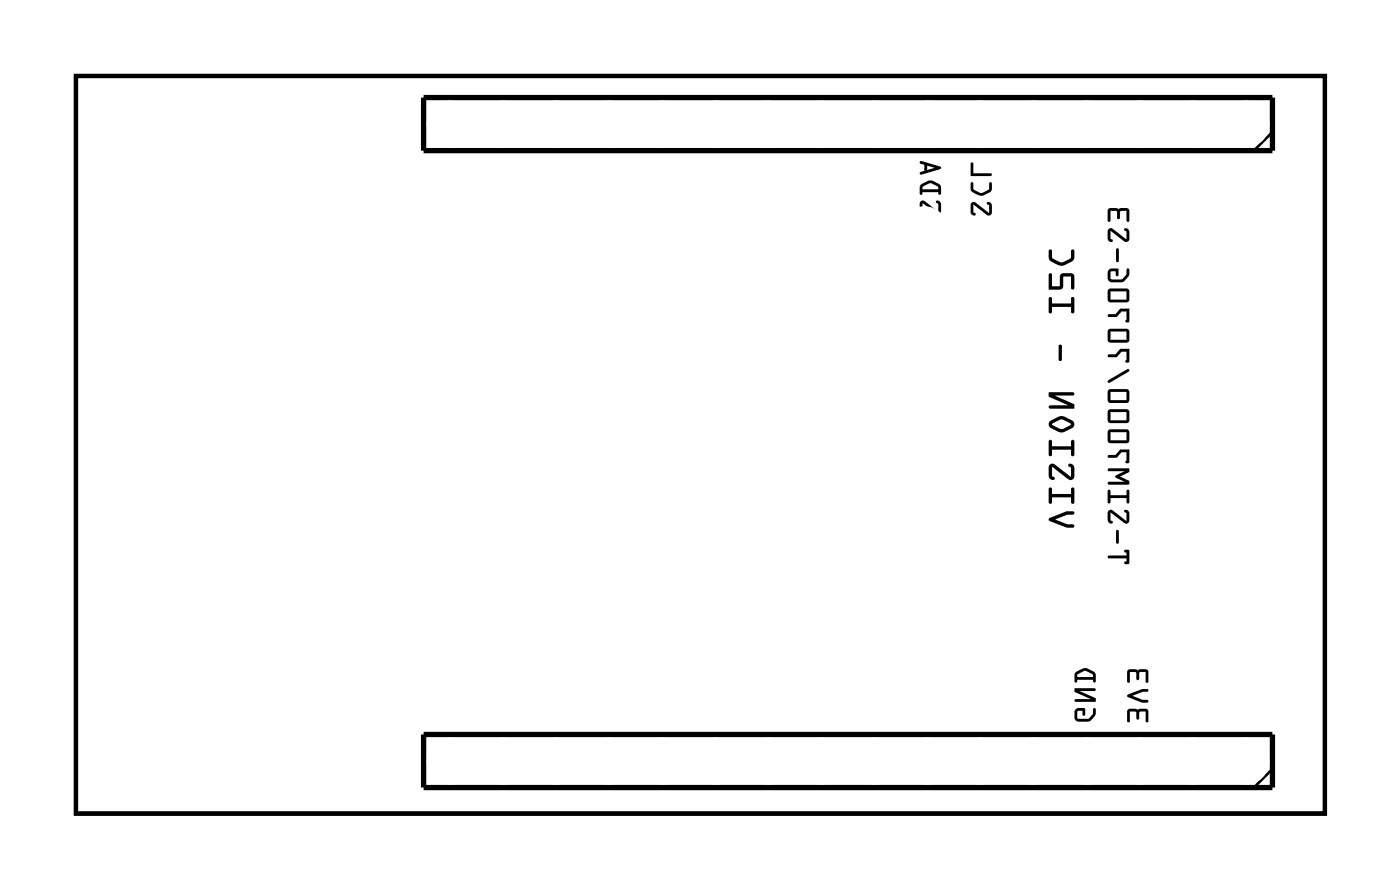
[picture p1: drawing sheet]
<svg xmlns="http://www.w3.org/2000/svg" width="67mm" height="43mm" viewBox="0 0 67 43" stroke-linecap="round" stroke-linejoin="round" font-family="sans-serif">
<path d="M3.6 3.6h59.8v35.3h-59.8z" fill="none" stroke="#000" stroke-width=".2"/>
<g fill="#000">
<path d="M3.6 3.6h59.8v35.3h-59.8zM3.6 3.6v35.3h59.8v-35.3z"/>
<path d="M44.1 9.6l-.1 .5 .1 .1h.2l-.1-.1v-.4l.7 .5h.1l.1-.4-.2-.2-.1 .1 .1 .1v.3l-.6-.5zM44.2 8.9l.4-.1 .3 .1v.2h-.7zM44.1 8.8l-.1 .5h.1l.1-.1h.7l.1 .1v-.4a.6 .6 0 0 0-.9-.1zM44.4 7.9l.4 .1-.4 .1zM44 7.7v.1l.3 .1v.3l-.3 .1 .1 .1 .9-.3v-.1z"/>
<path d="M44.1 9.6l-.1 .5 .1 .1h.2l-.1-.1v-.4l.6 .5h.2l.1-.4-.2-.2-.1 .1 .1 .1v.3l-.6-.5zM44.1 9.6h.2l.6 .5v-.3l-.1-.1 .1-.1 .2 .2-.1 .4h-.1l-.7-.5v.4l.1 .1h-.2l-.1-.1zM44.2 8.9l.4-.1 .3 .1v.2h-.7zM44.2 8.9v.2h.7v-.2l-.3-.1zM44.1 8.8l-.1 .5h.1l.1-.1h.7l.1 .1v-.4a.6 .6 0 0 0-.9-.1zM44.1 8.8l.4-.2 .2 .1 .3 .2v.4h-.1v-.1h-.7l-.1 .1zM44.4 7.9l.4 .1-.4 .1zM44.4 7.9v.2l.4-.1zM44 7.7v.1l.3 .1v.3l-.3 .1 .1 .1 .9-.3v-.1zM44 7.7l1 .3v.1l-.9 .3-.1-.1 .3-.1v-.3l-.3-.1z"/>
<path d="M46.5 9.7v.4l.1 .2 .1-.1-.1-.1v-.3l.7 .5 .2-.1v-.4l-.1-.1h-.2l.2 .1-.1 .4-.6-.5zM46.5 8.7v.3a.6 .6 0 0 0 .6 .3l.4-.2v-.4l-.1 .1-.1 .3-.3 .1-.4-.1v-.3zM46.5 7.8v.6h1l-.1-.1h-.8v-.5z"/>
<path d="M46.5 9.7v.4l.1 .2 .1-.1-.1-.1v-.3l.6 .5 .3-.1v-.4l-.1-.1h-.2l.2 .1-.1 .4-.6-.5zM46.5 9.7h.2l.6 .5 .1-.4-.2-.1h.2l.1 .1v.4l-.2 .1-.7-.5v.3l.1 .1-.1 .1-.1-.2zM46.5 8.7v.3a.6 .6 0 0 0 .6 .3l.4-.2v-.4l-.1 .1-.1 .3-.3 .1-.4-.1v-.3zM46.5 8.7l.1 .1v.3l.4 .1 .3-.1 .1-.3v-.1l.1 .4-.4 .2h-.2l-.4-.2zM46.5 7.8v.6h1l-.1-.1h-.8v-.5zM46.5 7.8h.1v.5h.8l.1 .1h-1z"/>
<path d="M50.2 24.8l.1 .1 .8 .4 .3-.1v-.1h-.3l-.6-.2 .6-.3h.3v-.1h-.3zM50.2 23.4l.1 .7h.1v-.3h.9v.3h.1v-.8l-.1 .1v.2h-.9v-.2zM50.3 22.2l-.1 .6 .1 .2 .2-.1-.1-.1v-.5l.8 .7 .2-.1v-.5l-.1-.2-.2 .1 .2 .1v.4l-.8-.6zM50.2 21.1l.1 .7h.1v-.3h.9v.3h.1v-.7h-.1v.3h-.9v-.3zM50.3 20.2l-.1 .1 .1 .2 .4 .2 .6-.2a.21 .21 0 0 0 0-.4l-.5-.2zM50.4 20.3l.4-.2 .5 .2-.5 .2zM50.2 18.8v.2l1 .4h-.9h-.1l.1 .2h1.1v-.3l-.9-.4h.9v-.1zM50.7 16.5v.7l.1 .1v-.1v-.6zM50.2 14.2l.1 .8 .1-.1v-.2h.9v.2h.1v-.7l-.1 .1v.2h-.9v-.2zM50.2 13.1v.8l.7-.1v-.6h.4v.6h.1v-.6l-.1-.1h-.5l-.1 .6h-.3v-.6zM50.2 12v.3a.72 .72 0 0 0 .8 .4l.4-.3v-.4h-.1v.3l-.5 .3-.4-.3v-.3z"/>
<path d="M50.2 24.8l.1 .1 .8 .4 .3-.1v-.1h-.3l-.6-.2 .6-.3h.3v-.1h-.3zM50.2 24.8l.9-.3h.3v.1h-.3l-.6 .3 .6 .2h.3v.1l-.3 .1-.8-.4zM50.2 23.4l.1 .7h.1v-.3h.9v.3h.1v-.8l-.1 .1v.2h-.9v-.2zM50.2 23.3l.2 .1v.2h.9v-.2l.1-.1v.8h-.1v-.3h-.9v.3h-.1zM50.3 22.2l-.1 .6 .1 .2 .2-.1-.1-.1v-.5l.7 .6 .2 .1 .1-.1v-.5l-.1-.2-.2 .1 .2 .1v.4l-.8-.6zM50.3 22.2h.2l.8 .6v-.4l-.2-.1 .2-.1 .1 .2v.5l-.2 .1-.8-.7v.5l.1 .1-.2 .1-.1-.2zM50.2 21.1l.1 .7h.1v-.3h.9v.3h.1v-.7h-.1v.3h-.9v-.3zM50.2 21.1h.2v.3h.9v-.3h.1v.7h-.1v-.3h-.9v.3h-.1zM50.3 20.2l-.1 .1 .1 .2 .4 .2 .6-.2a.21 .21 0 0 0 0-.4l-.5-.2zM50.3 20.2l.6-.3 .5 .3v.2l-.4 .3h-.3l-.4-.2-.1-.2zM50.4 20.3l.4-.2 .5 .2-.5 .2zM50.4 20.3l.4 .2 .5-.2-.5-.2zM50.2 18.8v.2l1 .4h-.9h-.1l.1 .1h1.1v-.2l-.9-.4h.9v-.1zM50.2 18.8h1.2v.1h-.9l.9 .4v.3h-1.1l-.1-.2h.1h.9l-1-.4zM50.7 16.5v.7l.1 .1v-.1v-.6zM50.7 16.5l.1 .1v.6v.1l-.1-.1zM50.2 14.2l.1 .8 .1-.1v-.2h.9v.2h.1v-.7l-.1 .1v.2h-.9v-.2zM50.2 14.2l.2 .1v.2h.9v-.2l.1-.1v.7h-.1v-.2h-.9v.2l-.1 .1zM50.2 13.1v.8l.7-.1v-.6h.4v.6h.1v-.6l-.1-.1h-.5l-.1 .6h-.3v-.6zM50.2 13.1h.2v.6h.3l.1-.6h.5l.1 .1v.6h-.1v-.6h-.4v.6l-.7 .1zM50.2 12v.4l.5 .3h.3l.4-.3v-.5l-.1 .1v.3l-.5 .3-.4-.3v-.3zM50.2 12h.2v.3l.4 .3 .5-.3v-.3l.1-.1v.5l-.4 .3h-.3l-.5-.3z"/>
<path d="M51.5 33.9v.6h.6a.48 .48 0 0 0 .3-.6l-.1 .3-.2 .2h-.5v-.4h.2v.2h.1v-.3zM51.5 33.9h.5l-.1 .3h-.1v-.2h-.2v.4h.5l.2-.2 .1-.3v.3l-.2 .3h-.6l-.2-.2zM51.4 32.9l.1 .2 .7 .4h-.7v.1h1v-.2l-.8-.3h.7v-.2zM51.4 32.9h1v.2h-.7l.8 .3v.2h-1v-.1h.7l-.7-.4zM51.6 32.3l.4-.2 .3 .2v.1h-.7zM51.6 32.3v.1h.7v-.1l-.3-.2zM51.5 32.2l-.1 .4 .1 .1 .1-.2h.7l.1 .2v-.5a.6 .6 0 0 0-.8-.1zM51.5 32.2l.4-.2h.2l.3 .2 .1 .4h-.2v-.1h-.7l-.1 .2z"/>
<path d="M51.5 33.9v.6h.6a.48 .48 0 0 0 .3-.6l-.1 .3-.2 .2h-.5v-.4h.2v.2h.1v-.3zM51.4 32.9l.1 .2 .7 .4h-.7v.1h1v-.2l-.8-.3h.7v-.2zM51.6 32.3l.4-.2 .3 .2v.1h-.7zM51.5 32.2l-.1 .4 .1 .1 .1-.2h.7l.1 .2v-.5a.6 .6 0 0 0-.8-.1z"/>
<path d="M53.1 26.6v.1h.8l-.1 .3h.3l-.1-.7-.2 .1 .1 .2zM53.4 25.4v.6h.1l.1-.6zM53.1 24.4l-.1 .5 .1 .1h.2l-.1-.1v-.4l.7 .6 .2-.1v-.4l-.1-.2-.2 .1 .1 .1v.3l-.6-.5zM53.1 23.5v.6h.1v-.3h.7v.3h.2l-.1-.7-.1 .1v.2h-.7v-.2zM53.1 22.4v.1h.7l-.4 .3 .4 .3h-.7v.1h1v-.2l-.5-.2 .5-.2v-.2zM53.1 21.8v.1h.3l.3-.3h.2v.5h.2v-.6h-.5l-.2 .3zM53.2 20.7h.7v.4h-.7zM53.1 20.6l-.1 .5 .1 .1h.8l.2-.1v-.4l-.1-.1zM53.2 19.7h.7v.4h-.7zM53.1 19.6l-.1 .5 .1 .1h.8h.2v-.5l-.1-.1zM53.2 18.8h.7v.3h-.7zM53.1 18.7l-.1 .4 .1 .2h.8l.2-.1v-.4l-.1-.2zM53.1 18.2l-.1 .1h.1l1-.6h-.1zM53.1 17v.1h.3l.3-.3h.2v.5h.2v-.6h-.5l-.2 .3zM53.2 15.9h.7v.4h-.7zM53.1 15.8l-.1 .5 .1 .1h.8l.2-.1v-.4l-.1-.2zM53.1 15.1v.1h.3l.3-.3h.2v.5h.2v-.6h-.5l-.2 .2zM53.2 13.9h.7v.4h-.7zM53.1 13.8l-.1 .5 .1 .2h.8l.2-.1v-.5l-.1-.1zM53.1 12.9v.6h.6a.49 .49 0 0 0 .4-.6h-.1l-.1 .2-.2 .3-.5-.1v-.3h.2v.2h.1v-.3zM53.4 11.9v.6h.1l.1-.6zM53.1 11l-.1 .4 .1 .2 .2-.1-.1-.1v-.3l.7 .5 .2-.1v-.4l-.1-.2-.2 .1 .1 .1v.3l-.6-.4zM53.1 10v.6h.1v-.5h.3l.1 .4v-.4h.3v.5h.2v-.5l-.1-.1z"/>
<path d="M53.1 26.6v.1h.8v.2l-.1 .1h.3l-.1-.7-.2 .1h.1v.2zM53.1 26.6h.8v-.2l-.1-.1h.2l.1 .7h-.3l.1-.3h-.8zM53.4 25.4v.6h.1l.1-.6zM53.4 25.4h.2l-.1 .6h-.1zM53.1 24.4l-.1 .5 .1 .1h.2l-.1-.1v-.4l.6 .5h.3v-.4l-.1-.2-.2 .1 .1 .1v.3l-.6-.5zM53.1 24.4h.2l.6 .5v-.3l-.1-.1 .2-.1 .1 .2v.4l-.2 .1-.7-.6v.4l.1 .1h-.2l-.1-.1zM53.1 23.5v.6h.1v-.3h.7v.3h.2l-.1-.7-.1 .1v.2h-.7v-.2zM53.1 23.5h.1v.2h.7v-.2l.1-.1 .1 .7h-.2v-.3h-.7v.3h-.1zM53.1 22.4v.1h.7l-.4 .3 .4 .3h-.7v.1h1v-.2l-.5-.2 .5-.2v-.2zM53.1 22.4h1v.2l-.5 .2 .5 .2v.2h-1v-.1h.7l-.4-.3 .4-.3h-.7zM53.1 21.8v.1h.3l.3-.3h.2v.5h.2v-.6h-.5l-.2 .3zM53.1 21.8h.3l.2-.3h.5v.6h-.2v-.5h-.2l-.3 .3h-.3zM53.2 20.7h.7v.4h-.7zM53.2 20.7v.4h.7v-.4zM53.1 20.6l-.1 .5 .1 .1h.8l.2-.1v-.4l-.1-.1zM53.1 20.6h.9l.1 .1v.4l-.2 .1h-.8l-.1-.1zM53.2 19.7h.7v.4h-.7zM53.2 19.7v.4h.7v-.4zM53.1 19.6l-.1 .5 .1 .1h.8h.2v-.5l-.1-.1zM53.1 19.6h.9l.1 .1v.5h-.2h-.8l-.1-.1zM53.2 18.8h.7v.4h-.7zM53.2 18.8v.3h.7v-.3zM53.1 18.7l-.1 .4 .1 .2h.8l.2-.1v-.4l-.1-.2zM53.1 18.7l.9-.1 .1 .2v.4l-.2 .1h-.8l-.1-.2zM53.1 18.2l-.1 .1h.1l1-.6h-.1zM53.1 18.2l.9-.5h.1l-1 .6h-.1zM53.1 17v.1h.3l.3-.3h.2v.5h.2v-.6h-.5l-.2 .3zM53.1 17h.3l.2-.3h.5v.6h-.2v-.5h-.2l-.3 .3h-.3zM53.2 15.9h.7v.4h-.7zM53.2 15.9v.4h.7v-.4zM53.1 15.8l-.1 .5 .1 .1h.8l.2-.1v-.4l-.1-.2zM53.1 15.8l.9-.1 .1 .2v.4l-.2 .1h-.8l-.1-.1zM53.1 15.1v.1h.3l.3-.3h.2v.5h.2v-.6h-.5l-.2 .2zM53.1 15.1l.3-.1 .2-.2h.5v.6h-.2v-.5h-.2l-.3 .3h-.3zM53.2 13.9h.7v.4h-.7zM53.2 13.9v.4h.7v-.4zM53.1 13.8l-.1 .5 .1 .2h.8l.2-.1v-.5l-.1-.1zM53.1 13.8h.9l.1 .1v.5l-.2 .1h-.8l-.1-.2zM53.1 12.9v.5l.6 .1a.49 .49 0 0 0 .3-.6l-.1 .2-.2 .3-.5-.1v-.3h.2v.2h.1v-.3zM53.1 12.9h.4v.3h-.1v-.2h-.2v.4l.5-.1 .2-.2 .1-.3 .1 .4-.3 .3h-.6l-.2-.2zM53.4 11.9v.6h.1l.1-.6zM53.4 11.9h.2l-.1 .6h-.1zM53.1 11l-.1 .4 .1 .2 .2-.1-.1-.1v-.3l.6 .5 .3-.1v-.4l-.1-.2-.2 .1 .1 .1v.3l-.6-.4zM53.1 11h.2l.6 .4v-.3l-.1-.1 .2-.1 .1 .2v.4l-.2 .1-.7-.5v.3l.1 .1-.2 .1-.1-.2zM53.1 10v.6h.1v-.5h.3l.1 .4v-.4h.3v.5h.2v-.5l-.1-.1zM53.1 10h.9l.1 .1v.5h-.2v-.5h-.3v.4l-.1-.4h-.3v.5h-.1z"/>
<path d="M54 34v.6l.1-.1v-.5l.3 .1 .1 .3 .1-.3 .3-.1v.5h.1v-.5l-.1-.1zM54 33.3v.1l.7 .2h.3l-.1-.1-.7-.2 .7-.2v-.1h-.2zM54 32.1v.6l.1-.1v-.4h.3l.1 .3 .1-.3h.3v.4h.1v-.4l-.1-.2z"/>
<path d="M54 34v.6l.1-.1v-.5l.3 .1 .1 .3 .1-.3 .3-.1v.5h.1v-.5l-.1-.1zM54 34l.9-.1 .1 .1v.5h-.1v-.5l-.3 .1-.1 .3-.1-.3-.3-.1v.5l-.1 .1zM54 33.3v.1l.7 .2h.3l-.1-.1-.7-.2 .7-.2v-.1h-.2zM54 33.3l.7-.3h.2v.1l-.7 .2 .7 .2 .1 .1h-.3l-.7-.2zM54 32.1v.6l.1-.1v-.4h.3l.1 .3 .1-.3h.3v.4h.1v-.4l-.1-.2zM54 32.1l.9-.1 .1 .2v.4h-.1v-.4h-.3l-.1 .3-.1-.3h-.3v.4l-.1 .1z"/>
</g>
<path d="M20.3 4.7h40.6v2.5h-40.6zM20.3 35.1h40.6v2.6h-40.6z" fill="none" stroke="#000" stroke-width=".25"/>
<path d="M60.9 6.3l-.9 .9M60.9 36.8l-.9 .9" fill="none" stroke="#000" stroke-width=".13"/>
<path d="M27 17.8h1.5v1.5h-1.5z" fill="#fff"/>
<path d="M27 17.8h1.5v1.5h-1.5z" fill="none" stroke="#fff" stroke-width=".76" stroke-linecap="butt"/>
<circle cx="27.8" cy="18.5" r=".79" fill="#fff"/>
<circle cx="27.8" cy="18.5" r=".79" fill="none" stroke="#fff" stroke-width=".76" stroke-linecap="butt"/>
<circle cx="27.8" cy="11" r=".79" fill="#fff"/>
<circle cx="27.8" cy="11" r=".79" fill="none" stroke="#fff" stroke-width=".76" stroke-linecap="butt"/>
<path d="M27 30.5h1.5v1.6h-1.5z" fill="#fff"/>
<path d="M27 30.5h1.5v1.6h-1.5z" fill="none" stroke="#fff" stroke-width=".76" stroke-linecap="butt"/>
<circle cx="27.7" cy="31.3" r=".79" fill="#fff"/>
<circle cx="27.7" cy="31.3" r=".79" fill="none" stroke="#fff" stroke-width=".76" stroke-linecap="butt"/>
<circle cx="27.7" cy="23.7" r=".79" fill="#fff"/>
<circle cx="27.7" cy="23.7" r=".79" fill="none" stroke="#fff" stroke-width=".76" stroke-linecap="butt"/>
<circle cx="31.7" cy="11" r=".6" fill="#fff"/>
<circle cx="31.7" cy="11" r=".6" fill="none" stroke="#fff" stroke-width=".65" stroke-linecap="butt"/>
<path d="M31.1 10.4h1.2v1.2h-1.2z" fill="#fff"/>
<path d="M31.1 10.4h1.2v1.2h-1.2z" fill="none" stroke="#fff" stroke-width=".65" stroke-linecap="butt"/>
<circle cx="31.7" cy="8.5" r=".6" fill="#fff"/>
<circle cx="31.7" cy="8.5" r=".6" fill="none" stroke="#fff" stroke-width=".65" stroke-linecap="butt"/>
<circle cx="31.7" cy="23.7" r=".6" fill="#fff"/>
<circle cx="31.7" cy="23.7" r=".6" fill="none" stroke="#fff" stroke-width=".65" stroke-linecap="butt"/>
<path d="M31.1 23.1h1.2v1.2h-1.2z" fill="#fff"/>
<path d="M31.1 23.1h1.2v1.2h-1.2z" fill="none" stroke="#fff" stroke-width=".65" stroke-linecap="butt"/>
<circle cx="31.7" cy="21.2" r=".6" fill="#fff"/>
<circle cx="31.7" cy="21.2" r=".6" fill="none" stroke="#fff" stroke-width=".65" stroke-linecap="butt"/>
<circle cx="36" cy="8.5" r=".7" fill="#fff"/>
<circle cx="36" cy="8.5" r=".7" fill="none" stroke="#fff" stroke-width=".76" stroke-linecap="butt"/>
<circle cx="36" cy="11.1" r=".7" fill="#fff"/>
<circle cx="36" cy="11.1" r=".7" fill="none" stroke="#fff" stroke-width=".76" stroke-linecap="butt"/>
<circle cx="35.5" cy="21.1" r=".7" fill="#fff"/>
<circle cx="35.5" cy="21.1" r=".7" fill="none" stroke="#fff" stroke-width=".76" stroke-linecap="butt"/>
<circle cx="35.5" cy="23.7" r=".7" fill="#fff"/>
<circle cx="35.5" cy="23.7" r=".7" fill="none" stroke="#fff" stroke-width=".76" stroke-linecap="butt"/>
<circle cx="13.9" cy="12.1" r=".64" fill="#fff"/>
<circle cx="13.9" cy="12.1" r=".64" fill="none" stroke="#fff" stroke-width=".51"/>
<circle cx="16.5" cy="12.1" r=".64" fill="#fff"/>
<circle cx="16.5" cy="12.1" r=".64" fill="none" stroke="#fff" stroke-width=".51"/>
<circle cx="24.1" cy="12.1" r=".64" fill="#fff"/>
<circle cx="24.1" cy="12.1" r=".64" fill="none" stroke="#fff" stroke-width=".51"/>
<circle cx="24.1" cy="17.2" r=".64" fill="#fff"/>
<circle cx="24.1" cy="17.2" r=".64" fill="none" stroke="#fff" stroke-width=".51"/>
<circle cx="16.5" cy="17.2" r=".64" fill="#fff"/>
<circle cx="16.5" cy="17.2" r=".64" fill="none" stroke="#fff" stroke-width=".51"/>
<circle cx="13.9" cy="17.2" r=".64" fill="#fff"/>
<circle cx="13.9" cy="17.2" r=".64" fill="none" stroke="#fff" stroke-width=".51"/>
<circle cx="13.9" cy="24.8" r=".64" fill="#fff"/>
<circle cx="13.9" cy="24.8" r=".64" fill="none" stroke="#fff" stroke-width=".51"/>
<circle cx="16.5" cy="24.8" r=".64" fill="#fff"/>
<circle cx="16.5" cy="24.8" r=".64" fill="none" stroke="#fff" stroke-width=".51"/>
<circle cx="24.1" cy="24.8" r=".64" fill="#fff"/>
<circle cx="24.1" cy="24.8" r=".64" fill="none" stroke="#fff" stroke-width=".51"/>
<circle cx="24.1" cy="29.9" r=".64" fill="#fff"/>
<circle cx="24.1" cy="29.9" r=".64" fill="none" stroke="#fff" stroke-width=".51"/>
<circle cx="16.5" cy="29.9" r=".64" fill="#fff"/>
<circle cx="16.5" cy="29.9" r=".64" fill="none" stroke="#fff" stroke-width=".51"/>
<circle cx="13.9" cy="29.9" r=".64" fill="#fff"/>
<circle cx="13.9" cy="29.9" r=".64" fill="none" stroke="#fff" stroke-width=".51"/>
<circle cx="35.6" cy="27.6" r=".7" fill="#fff"/>
<circle cx="35.6" cy="27.6" r=".7" fill="none" stroke="#fff" stroke-width=".76" stroke-linecap="butt"/>
<circle cx="33.1" cy="27.6" r=".7" fill="#fff"/>
<circle cx="33.1" cy="27.6" r=".7" fill="none" stroke="#fff" stroke-width=".76" stroke-linecap="butt"/>
<circle cx="30.6" cy="27.6" r=".7" fill="#fff"/>
<circle cx="30.6" cy="27.6" r=".7" fill="none" stroke="#fff" stroke-width=".76" stroke-linecap="butt"/>
<circle cx="35.6" cy="14.9" r=".7" fill="#fff"/>
<circle cx="35.6" cy="14.9" r=".7" fill="none" stroke="#fff" stroke-width=".76" stroke-linecap="butt"/>
<circle cx="33.1" cy="14.9" r=".7" fill="#fff"/>
<circle cx="33.1" cy="14.9" r=".7" fill="none" stroke="#fff" stroke-width=".76" stroke-linecap="butt"/>
<circle cx="30.6" cy="14.9" r=".7" fill="#fff"/>
<circle cx="30.6" cy="14.9" r=".7" fill="none" stroke="#fff" stroke-width=".76" stroke-linecap="butt"/>
<path d="M8.1 29.9h1.5v1.6h-1.5z" fill="#fff"/>
<path d="M8.1 29.9h1.5v1.6h-1.5z" fill="none" stroke="#fff" stroke-width=".76" stroke-linecap="butt"/>
<circle cx="8.8" cy="30.7" r=".76" fill="#fff"/>
<circle cx="8.8" cy="30.7" r=".76" fill="none" stroke="#fff" stroke-width=".76" stroke-linecap="butt"/>
<circle cx="8.8" cy="27.2" r=".76" fill="#fff"/>
<circle cx="8.8" cy="27.2" r=".76" fill="none" stroke="#fff" stroke-width=".76" stroke-linecap="butt"/>
<circle cx="8.8" cy="23.7" r=".76" fill="#fff"/>
<circle cx="8.8" cy="23.7" r=".76" fill="none" stroke="#fff" stroke-width=".76" stroke-linecap="butt"/>
<path d="M8.1 17.2h1.5v1.5h-1.5z" fill="#fff"/>
<path d="M8.1 17.2h1.5v1.5h-1.5z" fill="none" stroke="#fff" stroke-width=".76" stroke-linecap="butt"/>
<circle cx="8.8" cy="18" r=".76" fill="#fff"/>
<circle cx="8.8" cy="18" r=".76" fill="none" stroke="#fff" stroke-width=".76" stroke-linecap="butt"/>
<circle cx="8.8" cy="14.5" r=".76" fill="#fff"/>
<circle cx="8.8" cy="14.5" r=".76" fill="none" stroke="#fff" stroke-width=".76" stroke-linecap="butt"/>
<circle cx="8.8" cy="11" r=".76" fill="#fff"/>
<circle cx="8.8" cy="11" r=".76" fill="none" stroke="#fff" stroke-width=".76" stroke-linecap="butt"/>
<circle cx="59.7" cy="5.9" r=".74" fill="#fff"/>
<circle cx="59.7" cy="5.9" r=".74" fill="none" stroke="#fff" stroke-width=".76" stroke-linecap="butt"/>
<circle cx="57.1" cy="5.9" r=".74" fill="#fff"/>
<circle cx="57.1" cy="5.9" r=".74" fill="none" stroke="#fff" stroke-width=".76" stroke-linecap="butt"/>
<circle cx="54.6" cy="5.9" r=".74" fill="#fff"/>
<circle cx="54.6" cy="5.9" r=".74" fill="none" stroke="#fff" stroke-width=".76" stroke-linecap="butt"/>
<circle cx="52" cy="5.9" r=".74" fill="#fff"/>
<circle cx="52" cy="5.9" r=".74" fill="none" stroke="#fff" stroke-width=".76" stroke-linecap="butt"/>
<circle cx="49.5" cy="5.9" r=".74" fill="#fff"/>
<circle cx="49.5" cy="5.9" r=".74" fill="none" stroke="#fff" stroke-width=".76" stroke-linecap="butt"/>
<circle cx="47" cy="5.9" r=".74" fill="#fff"/>
<circle cx="47" cy="5.9" r=".74" fill="none" stroke="#fff" stroke-width=".76" stroke-linecap="butt"/>
<circle cx="44.4" cy="5.9" r=".74" fill="#fff"/>
<circle cx="44.4" cy="5.9" r=".74" fill="none" stroke="#fff" stroke-width=".76" stroke-linecap="butt"/>
<circle cx="41.9" cy="5.9" r=".74" fill="#fff"/>
<circle cx="41.9" cy="5.9" r=".74" fill="none" stroke="#fff" stroke-width=".76" stroke-linecap="butt"/>
<circle cx="39.3" cy="5.9" r=".74" fill="#fff"/>
<circle cx="39.3" cy="5.9" r=".74" fill="none" stroke="#fff" stroke-width=".76" stroke-linecap="butt"/>
<circle cx="36.8" cy="5.9" r=".74" fill="#fff"/>
<circle cx="36.8" cy="5.9" r=".74" fill="none" stroke="#fff" stroke-width=".76" stroke-linecap="butt"/>
<circle cx="34.3" cy="5.9" r=".74" fill="#fff"/>
<circle cx="34.3" cy="5.9" r=".74" fill="none" stroke="#fff" stroke-width=".76" stroke-linecap="butt"/>
<circle cx="31.7" cy="5.9" r=".74" fill="#fff"/>
<circle cx="31.7" cy="5.9" r=".74" fill="none" stroke="#fff" stroke-width=".76" stroke-linecap="butt"/>
<circle cx="29.2" cy="5.9" r=".74" fill="#fff"/>
<circle cx="29.2" cy="5.9" r=".74" fill="none" stroke="#fff" stroke-width=".76" stroke-linecap="butt"/>
<circle cx="26.6" cy="5.9" r=".74" fill="#fff"/>
<circle cx="26.6" cy="5.9" r=".74" fill="none" stroke="#fff" stroke-width=".76" stroke-linecap="butt"/>
<circle cx="24.1" cy="5.9" r=".74" fill="#fff"/>
<circle cx="24.1" cy="5.9" r=".74" fill="none" stroke="#fff" stroke-width=".76" stroke-linecap="butt"/>
<circle cx="21.6" cy="5.9" r=".74" fill="#fff"/>
<circle cx="21.6" cy="5.9" r=".74" fill="none" stroke="#fff" stroke-width=".76" stroke-linecap="butt"/>
<circle cx="59.7" cy="5.9" r=".74" fill="#fff"/>
<circle cx="59.7" cy="5.9" r=".74" fill="none" stroke="#fff" stroke-width=".76" stroke-linecap="butt"/>
<circle cx="57.1" cy="5.9" r=".74" fill="#fff"/>
<circle cx="57.1" cy="5.9" r=".74" fill="none" stroke="#fff" stroke-width=".76" stroke-linecap="butt"/>
<circle cx="54.6" cy="5.9" r=".74" fill="#fff"/>
<circle cx="54.6" cy="5.9" r=".74" fill="none" stroke="#fff" stroke-width=".76" stroke-linecap="butt"/>
<circle cx="52" cy="5.9" r=".74" fill="#fff"/>
<circle cx="52" cy="5.9" r=".74" fill="none" stroke="#fff" stroke-width=".76" stroke-linecap="butt"/>
<circle cx="49.5" cy="5.9" r=".74" fill="#fff"/>
<circle cx="49.5" cy="5.9" r=".74" fill="none" stroke="#fff" stroke-width=".76" stroke-linecap="butt"/>
<circle cx="47" cy="5.9" r=".74" fill="#fff"/>
<circle cx="47" cy="5.9" r=".74" fill="none" stroke="#fff" stroke-width=".76" stroke-linecap="butt"/>
<circle cx="44.4" cy="5.9" r=".74" fill="#fff"/>
<circle cx="44.4" cy="5.9" r=".74" fill="none" stroke="#fff" stroke-width=".76" stroke-linecap="butt"/>
<circle cx="41.9" cy="5.9" r=".74" fill="#fff"/>
<circle cx="41.9" cy="5.9" r=".74" fill="none" stroke="#fff" stroke-width=".76" stroke-linecap="butt"/>
<circle cx="39.3" cy="5.9" r=".74" fill="#fff"/>
<circle cx="39.3" cy="5.9" r=".74" fill="none" stroke="#fff" stroke-width=".76" stroke-linecap="butt"/>
<circle cx="36.8" cy="5.9" r=".74" fill="#fff"/>
<circle cx="36.8" cy="5.9" r=".74" fill="none" stroke="#fff" stroke-width=".76" stroke-linecap="butt"/>
<circle cx="34.3" cy="5.9" r=".74" fill="#fff"/>
<circle cx="34.3" cy="5.9" r=".74" fill="none" stroke="#fff" stroke-width=".76" stroke-linecap="butt"/>
<circle cx="31.7" cy="5.9" r=".74" fill="#fff"/>
<circle cx="31.7" cy="5.9" r=".74" fill="none" stroke="#fff" stroke-width=".76" stroke-linecap="butt"/>
<circle cx="29.2" cy="5.9" r=".74" fill="#fff"/>
<circle cx="29.2" cy="5.9" r=".74" fill="none" stroke="#fff" stroke-width=".76" stroke-linecap="butt"/>
<circle cx="26.6" cy="5.9" r=".74" fill="#fff"/>
<circle cx="26.6" cy="5.9" r=".74" fill="none" stroke="#fff" stroke-width=".76" stroke-linecap="butt"/>
<circle cx="24.1" cy="5.9" r=".74" fill="#fff"/>
<circle cx="24.1" cy="5.9" r=".74" fill="none" stroke="#fff" stroke-width=".76" stroke-linecap="butt"/>
<circle cx="21.6" cy="5.9" r=".74" fill="#fff"/>
<circle cx="21.6" cy="5.9" r=".74" fill="none" stroke="#fff" stroke-width=".76" stroke-linecap="butt"/>
<circle cx="39.7" cy="15.9" r=".6" fill="#fff"/>
<circle cx="39.7" cy="15.9" r=".6" fill="none" stroke="#fff" stroke-width=".76" stroke-linecap="butt"/>
<circle cx="39.7" cy="17.9" r=".6" fill="#fff"/>
<circle cx="39.7" cy="17.9" r=".6" fill="none" stroke="#fff" stroke-width=".76" stroke-linecap="butt"/>
<circle cx="39.7" cy="19.9" r=".6" fill="#fff"/>
<circle cx="39.7" cy="19.9" r=".6" fill="none" stroke="#fff" stroke-width=".76" stroke-linecap="butt"/>
<circle cx="39.7" cy="21.9" r=".6" fill="#fff"/>
<circle cx="39.7" cy="21.9" r=".6" fill="none" stroke="#fff" stroke-width=".76" stroke-linecap="butt"/>
<circle cx="59.7" cy="36.4" r=".74" fill="#fff"/>
<circle cx="59.7" cy="36.4" r=".74" fill="none" stroke="#fff" stroke-width=".76" stroke-linecap="butt"/>
<circle cx="57.1" cy="36.4" r=".74" fill="#fff"/>
<circle cx="57.1" cy="36.4" r=".74" fill="none" stroke="#fff" stroke-width=".76" stroke-linecap="butt"/>
<circle cx="54.6" cy="36.4" r=".74" fill="#fff"/>
<circle cx="54.6" cy="36.4" r=".74" fill="none" stroke="#fff" stroke-width=".76" stroke-linecap="butt"/>
<circle cx="52" cy="36.4" r=".74" fill="#fff"/>
<circle cx="52" cy="36.4" r=".74" fill="none" stroke="#fff" stroke-width=".76" stroke-linecap="butt"/>
<circle cx="49.5" cy="36.4" r=".74" fill="#fff"/>
<circle cx="49.5" cy="36.4" r=".74" fill="none" stroke="#fff" stroke-width=".76" stroke-linecap="butt"/>
<circle cx="47" cy="36.4" r=".74" fill="#fff"/>
<circle cx="47" cy="36.4" r=".74" fill="none" stroke="#fff" stroke-width=".76" stroke-linecap="butt"/>
<circle cx="44.4" cy="36.4" r=".74" fill="#fff"/>
<circle cx="44.4" cy="36.4" r=".74" fill="none" stroke="#fff" stroke-width=".76" stroke-linecap="butt"/>
<circle cx="41.9" cy="36.4" r=".74" fill="#fff"/>
<circle cx="41.9" cy="36.4" r=".74" fill="none" stroke="#fff" stroke-width=".76" stroke-linecap="butt"/>
<circle cx="39.3" cy="36.4" r=".74" fill="#fff"/>
<circle cx="39.3" cy="36.4" r=".74" fill="none" stroke="#fff" stroke-width=".76" stroke-linecap="butt"/>
<circle cx="36.8" cy="36.4" r=".74" fill="#fff"/>
<circle cx="36.8" cy="36.4" r=".74" fill="none" stroke="#fff" stroke-width=".76" stroke-linecap="butt"/>
<circle cx="34.3" cy="36.4" r=".74" fill="#fff"/>
<circle cx="34.3" cy="36.4" r=".74" fill="none" stroke="#fff" stroke-width=".76" stroke-linecap="butt"/>
<circle cx="31.7" cy="36.4" r=".74" fill="#fff"/>
<circle cx="31.7" cy="36.4" r=".74" fill="none" stroke="#fff" stroke-width=".76" stroke-linecap="butt"/>
<circle cx="29.2" cy="36.4" r=".74" fill="#fff"/>
<circle cx="29.2" cy="36.4" r=".74" fill="none" stroke="#fff" stroke-width=".76" stroke-linecap="butt"/>
<circle cx="26.6" cy="36.4" r=".74" fill="#fff"/>
<circle cx="26.6" cy="36.4" r=".74" fill="none" stroke="#fff" stroke-width=".76" stroke-linecap="butt"/>
<circle cx="24.1" cy="36.4" r=".74" fill="#fff"/>
<circle cx="24.1" cy="36.4" r=".74" fill="none" stroke="#fff" stroke-width=".76" stroke-linecap="butt"/>
<circle cx="21.6" cy="36.4" r=".74" fill="#fff"/>
<circle cx="21.6" cy="36.4" r=".74" fill="none" stroke="#fff" stroke-width=".76" stroke-linecap="butt"/>
<circle cx="59.7" cy="36.4" r=".74" fill="#fff"/>
<circle cx="59.7" cy="36.4" r=".74" fill="none" stroke="#fff" stroke-width=".76" stroke-linecap="butt"/>
<circle cx="57.1" cy="36.4" r=".74" fill="#fff"/>
<circle cx="57.1" cy="36.4" r=".74" fill="none" stroke="#fff" stroke-width=".76" stroke-linecap="butt"/>
<circle cx="54.6" cy="36.4" r=".74" fill="#fff"/>
<circle cx="54.6" cy="36.4" r=".74" fill="none" stroke="#fff" stroke-width=".76" stroke-linecap="butt"/>
<circle cx="52" cy="36.4" r=".74" fill="#fff"/>
<circle cx="52" cy="36.4" r=".74" fill="none" stroke="#fff" stroke-width=".76" stroke-linecap="butt"/>
<circle cx="49.5" cy="36.4" r=".74" fill="#fff"/>
<circle cx="49.5" cy="36.4" r=".74" fill="none" stroke="#fff" stroke-width=".76" stroke-linecap="butt"/>
<circle cx="47" cy="36.4" r=".74" fill="#fff"/>
<circle cx="47" cy="36.4" r=".74" fill="none" stroke="#fff" stroke-width=".76" stroke-linecap="butt"/>
<circle cx="44.4" cy="36.4" r=".74" fill="#fff"/>
<circle cx="44.4" cy="36.4" r=".74" fill="none" stroke="#fff" stroke-width=".76" stroke-linecap="butt"/>
<circle cx="41.9" cy="36.4" r=".74" fill="#fff"/>
<circle cx="41.9" cy="36.4" r=".74" fill="none" stroke="#fff" stroke-width=".76" stroke-linecap="butt"/>
<circle cx="39.3" cy="36.4" r=".74" fill="#fff"/>
<circle cx="39.3" cy="36.4" r=".74" fill="none" stroke="#fff" stroke-width=".76" stroke-linecap="butt"/>
<circle cx="36.8" cy="36.4" r=".74" fill="#fff"/>
<circle cx="36.8" cy="36.4" r=".74" fill="none" stroke="#fff" stroke-width=".76" stroke-linecap="butt"/>
<circle cx="34.3" cy="36.4" r=".74" fill="#fff"/>
<circle cx="34.3" cy="36.4" r=".74" fill="none" stroke="#fff" stroke-width=".76" stroke-linecap="butt"/>
<circle cx="31.7" cy="36.4" r=".74" fill="#fff"/>
<circle cx="31.7" cy="36.4" r=".74" fill="none" stroke="#fff" stroke-width=".76" stroke-linecap="butt"/>
<circle cx="29.2" cy="36.4" r=".74" fill="#fff"/>
<circle cx="29.2" cy="36.4" r=".74" fill="none" stroke="#fff" stroke-width=".76" stroke-linecap="butt"/>
<circle cx="26.6" cy="36.4" r=".74" fill="#fff"/>
<circle cx="26.6" cy="36.4" r=".74" fill="none" stroke="#fff" stroke-width=".76" stroke-linecap="butt"/>
<circle cx="24.1" cy="36.4" r=".74" fill="#fff"/>
<circle cx="24.1" cy="36.4" r=".74" fill="none" stroke="#fff" stroke-width=".76" stroke-linecap="butt"/>
<circle cx="21.6" cy="36.4" r=".74" fill="#fff"/>
<circle cx="21.6" cy="36.4" r=".74" fill="none" stroke="#fff" stroke-width=".76" stroke-linecap="butt"/>
<circle cx="44.3" cy="11" r=".74" fill="#fff"/>
<circle cx="44.3" cy="11" r=".74" fill="none" stroke="#fff" stroke-width=".76" stroke-linecap="butt"/>
<circle cx="44.3" cy="13.5" r=".74" fill="#fff"/>
<circle cx="44.3" cy="13.5" r=".74" fill="none" stroke="#fff" stroke-width=".76" stroke-linecap="butt"/>
<circle cx="44.3" cy="16.1" r=".74" fill="#fff"/>
<circle cx="44.3" cy="16.1" r=".74" fill="none" stroke="#fff" stroke-width=".76" stroke-linecap="butt"/>
<circle cx="44.3" cy="18.6" r=".74" fill="#fff"/>
<circle cx="44.3" cy="18.6" r=".74" fill="none" stroke="#fff" stroke-width=".76" stroke-linecap="butt"/>
<circle cx="44.3" cy="21.1" r=".74" fill="#fff"/>
<circle cx="44.3" cy="21.1" r=".74" fill="none" stroke="#fff" stroke-width=".76" stroke-linecap="butt"/>
<circle cx="44.3" cy="23.7" r=".74" fill="#fff"/>
<circle cx="44.3" cy="23.7" r=".74" fill="none" stroke="#fff" stroke-width=".76" stroke-linecap="butt"/>
<circle cx="44.3" cy="26.2" r=".74" fill="#fff"/>
<circle cx="44.3" cy="26.2" r=".74" fill="none" stroke="#fff" stroke-width=".76" stroke-linecap="butt"/>
<circle cx="59.5" cy="11" r=".74" fill="#fff"/>
<circle cx="59.5" cy="11" r=".74" fill="none" stroke="#fff" stroke-width=".76" stroke-linecap="butt"/>
<circle cx="59.5" cy="13.5" r=".74" fill="#fff"/>
<circle cx="59.5" cy="13.5" r=".74" fill="none" stroke="#fff" stroke-width=".76" stroke-linecap="butt"/>
<circle cx="59.5" cy="16.1" r=".74" fill="#fff"/>
<circle cx="59.5" cy="16.1" r=".74" fill="none" stroke="#fff" stroke-width=".76" stroke-linecap="butt"/>
<circle cx="59.5" cy="18.6" r=".74" fill="#fff"/>
<circle cx="59.5" cy="18.6" r=".74" fill="none" stroke="#fff" stroke-width=".76" stroke-linecap="butt"/>
<circle cx="59.5" cy="21.1" r=".74" fill="#fff"/>
<circle cx="59.5" cy="21.1" r=".74" fill="none" stroke="#fff" stroke-width=".76" stroke-linecap="butt"/>
<circle cx="59.5" cy="23.7" r=".74" fill="#fff"/>
<circle cx="59.5" cy="23.7" r=".74" fill="none" stroke="#fff" stroke-width=".76" stroke-linecap="butt"/>
<circle cx="59.5" cy="26.2" r=".74" fill="#fff"/>
<circle cx="59.5" cy="26.2" r=".74" fill="none" stroke="#fff" stroke-width=".76" stroke-linecap="butt"/>
<circle cx="24.1" cy="30" r=".76" fill="#fff"/>
<circle cx="24.1" cy="30" r=".76" fill="none" stroke="#fff" stroke-width=".76" stroke-linecap="butt"/>
<circle cx="16.5" cy="12.3" r=".76" fill="#fff"/>
<circle cx="16.5" cy="12.3" r=".76" fill="none" stroke="#fff" stroke-width=".76" stroke-linecap="butt"/>
<circle cx="16.5" cy="17.3" r=".76" fill="#fff"/>
<circle cx="16.5" cy="17.3" r=".76" fill="none" stroke="#fff" stroke-width=".76" stroke-linecap="butt"/>
<circle cx="24.1" cy="12.3" r=".76" fill="#fff"/>
<circle cx="24.1" cy="12.3" r=".76" fill="none" stroke="#fff" stroke-width=".76" stroke-linecap="butt"/>
<circle cx="13.9" cy="17.3" r=".76" fill="#fff"/>
<circle cx="13.9" cy="17.3" r=".76" fill="none" stroke="#fff" stroke-width=".76" stroke-linecap="butt"/>
<circle cx="13.9" cy="12.3" r=".76" fill="#fff"/>
<circle cx="13.9" cy="12.3" r=".76" fill="none" stroke="#fff" stroke-width=".76" stroke-linecap="butt"/>
<circle cx="24.1" cy="17.3" r=".76" fill="#fff"/>
<circle cx="24.1" cy="17.3" r=".76" fill="none" stroke="#fff" stroke-width=".76" stroke-linecap="butt"/>
<circle cx="13.9" cy="30" r=".76" fill="#fff"/>
<circle cx="13.9" cy="30" r=".76" fill="none" stroke="#fff" stroke-width=".76" stroke-linecap="butt"/>
<circle cx="16.5" cy="30" r=".76" fill="#fff"/>
<circle cx="16.5" cy="30" r=".76" fill="none" stroke="#fff" stroke-width=".76" stroke-linecap="butt"/>
<circle cx="16.5" cy="25" r=".76" fill="#fff"/>
<circle cx="16.5" cy="25" r=".76" fill="none" stroke="#fff" stroke-width=".76" stroke-linecap="butt"/>
<circle cx="13.9" cy="25" r=".76" fill="#fff"/>
<circle cx="13.9" cy="25" r=".76" fill="none" stroke="#fff" stroke-width=".76" stroke-linecap="butt"/>
<circle cx="24.1" cy="25" r=".76" fill="#fff"/>
<circle cx="24.1" cy="25" r=".76" fill="none" stroke="#fff" stroke-width=".76" stroke-linecap="butt"/>
</svg>
